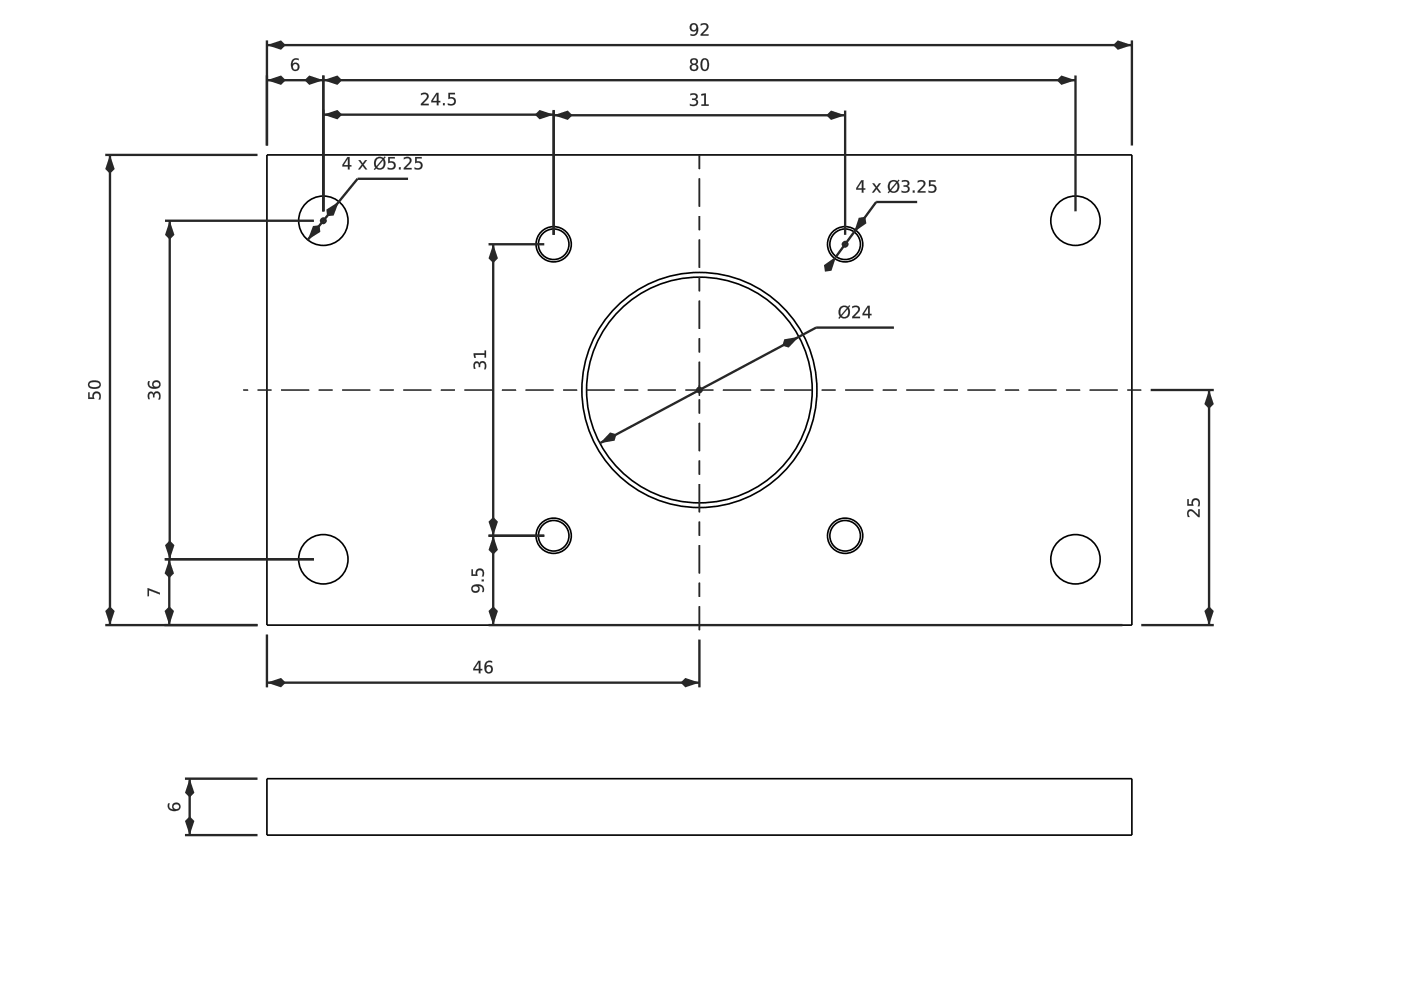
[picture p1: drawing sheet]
<svg xmlns="http://www.w3.org/2000/svg" width="297mm" height="210mm" viewBox="0 0 297 210" stroke-linecap="round" stroke-linejoin="round" font-family="sans-serif">
<g fill="none" stroke="#000" stroke-width=".35">
<path d="M56.6 32.8h183.4v99.7h-183.4zM56.6 165.1h183.4v12h-183.4z"/>
<circle cx="68.6" cy="46.8" r="5.2"/>
<circle cx="117.4" cy="51.8" r="3.2"/>
<circle cx="117.4" cy="51.8" r="3.7"/>
<circle cx="179.2" cy="51.8" r="3.2"/>
<circle cx="179.2" cy="51.8" r="3.7"/>
<circle cx="228" cy="46.8" r="5.2"/>
<circle cx="148.3" cy="82.7" r="23.9"/>
<circle cx="148.3" cy="82.7" r="24.9"/>
<circle cx="68.6" cy="118.6" r="5.2"/>
<circle cx="117.4" cy="113.6" r="3.2"/>
<circle cx="117.4" cy="113.6" r="3.7"/>
<circle cx="179.2" cy="113.6" r="3.2"/>
<circle cx="179.2" cy="113.6" r="3.7"/>
<circle cx="228" cy="118.6" r="5.2"/>
</g>
<path d="M22.3 32.8h32.3M23.3 32.8v99.7M22.3 132.5h32.3" fill="none" stroke="#272727" stroke-width=".5"/>
<g fill="#272727">
<path d="M23.3 128.5l1 1-1 3-1-3z"/>
<path d="M23.3 32.8l1 3-1 1-1-1z"/>
<path d="M18.7 83.2h.3v1.1h.6a.93 .93 0 0 1 1-1.3 .93 .93 0 0 1 .7 1.3v.4h-.4a.74 .74 0 0 0 .2-.9 .74 .74 0 0 0-.9-.4 .93 .93 0 0 0-.2 1.2h-1.3zM19.1 81.2l-.2 .4a1.22 1.22 0 0 0 1.7 .4 .54 .54 0 0 0 .5-.6 .54 .54 0 0 0-.8-.4l-.9 .1zM18.8 81.1a1.8 1.8 0 0 1 2.5 .2 1.03 1.03 0 0 1-1.3 1.2 1 1 0 0 1-1.1-.3 1 1 0 0 1-.1-1.1z"/>
<path d="M18.7 83.2h.3v1.1h.6a.95 .95 0 0 1 1-1.4 .95 .95 0 0 1 .8 1.4l-.1 .4h-.4a.74 .74 0 0 0 .1-.9 .74 .74 0 0 0-.8-.3 .92 .92 0 0 0-.2 1.1h-1.3zM18.7 83.2v1.4h1.3a.71 .71 0 0 1 0-1 .71 .71 0 0 1 1-.1 .71 .71 0 0 1 0 1l-.1 .2h.3a1.01 1.01 0 0 0 0-1.3 1.01 1.01 0 0 0-1.4-.1l-.2 .4 .1 .6h-.7v-1.1zM19.1 81.3l-.1 .3a1.21 1.21 0 0 0 1.6 .4 .52 .52 0 0 0 .5-.6 .52 .52 0 0 0-.8-.4l-.9 .1zM19 81.2a1.78 1.78 0 0 1 2.1 .2v.2a1.24 1.24 0 0 1-1.7 .5l-.4-.4zM18.8 81a1.82 1.82 0 0 1 2.6 .3 1.05 1.05 0 0 1-1.4 1.2 1.01 1.01 0 0 1-1.1-.3 1.01 1.01 0 0 1-.1-1.2zM18.8 81.1a.96 .96 0 0 0 .1 1.1 .96 .96 0 0 0 1.1 .2 .98 .98 0 0 0 1.1-.3 .98 .98 0 0 0 .1-1 1.95 1.95 0 0 0-2.4 0z"/>
</g>
<path d="M35 46.8h31.6M36 46.8v71.8M35 118.6h31.6" fill="none" stroke="#272727" stroke-width=".5"/>
<g fill="#272727">
<path d="M36 114.6l1 1-1 3-1-3z"/>
<path d="M36 46.8l1 3-1 1-1-1z"/>
<path d="M31.5 83.3l.3-.2h.4l.4 .4a.77 .77 0 0 1 1-.5 .77 .77 0 0 1 .4 1l-.1 .7h-.3a.77 .77 0 0 0 .1-.8 .77 .77 0 0 0-.7-.5l-.2 .2-.1 .6h-.3v-.3a.43 .43 0 0 0-.4-.5 .43 .43 0 0 0-.4 .5l.2 .7h-.4l-.1-.7zM32.5 81.5a.6 .6 0 0 0 1.2 0 .6 .6 0 0 0-1.2 0zM31.4 80.8h.4a.82 .82 0 0 0-.1 .9 .82 .82 0 0 0 .9 .4 .86 .86 0 0 1 .1-1.3 .86 .86 0 0 1 1.3 .3 .86 .86 0 0 1-.5 1.2 1.43 1.43 0 0 1-2.2-1.1z"/>
<path d="M31.5 83.3a.6 .6 0 0 1 .6-.3 .6 .6 0 0 1 .5 .5 .71 .71 0 0 1 .6-.6 .71 .71 0 0 1 .8 .5l.1 .6-.2 .7h-.3a.76 .76 0 0 0 .1-.8 .76 .76 0 0 0-.7-.5l-.2 .2v.7h-.4v-.4a.41 .41 0 0 0-.4-.5 .41 .41 0 0 0-.4 .5l.2 .7h-.4l-.1-.7zM31.5 83.3l-.1 .9v.4h.3a.71 .71 0 0 1-.1-.7 .71 .71 0 0 1 .6-.5l.2 .3v.5h.3a.6 .6 0 0 1 .5-.9 .6 .6 0 0 1 .5 .9l-.1 .5h.3a1.01 1.01 0 0 0 .1-1.2 1.01 1.01 0 0 0-1.1-.4l-.3 .5a.59 .59 0 0 0-.4-.5 .59 .59 0 0 0-.7 .2zM32.6 81.5a.55 .55 0 0 0 1.1 0 .55 .55 0 0 0-1.1 0zM32.5 81.5a.6 .6 0 0 1 1.2 0 .6 .6 0 0 1-1.2 0zM31.4 80.8h.4a.83 .83 0 0 0 0 .9 .83 .83 0 0 0 .8 .4 .79 .79 0 0 1-.1-1.3 .94 .94 0 0 1 1.5 .4 .94 .94 0 0 1-1 1.2 1.23 1.23 0 0 1-1.4-.2 1.23 1.23 0 0 1-.2-1.4zM31.4 80.8a1.19 1.19 0 0 0 .3 1.3 1.19 1.19 0 0 0 1.3 .3 .89 .89 0 0 0 1.1-.8 .89 .89 0 0 0-1-.9 .89 .89 0 0 0-.7 1.1l.2 .3a.84 .84 0 0 1-.9-.3 .84 .84 0 0 1 .1-1z"/>
</g>
<g fill="#000">
<path d="M148.3 32.8v3zM148.3 37.8v6zM148.3 45.8v3zM148.3 50.8v6zM148.3 58.8v3zM148.3 63.8v5.9zM148.3 71.7v3zM148.3 76.7v6zM148.3 84.7v3zM148.3 89.7v6zM148.3 97.6v3zM148.3 102.6v6zM148.3 110.6v3zM148.3 115.6v6zM148.3 123.6v3zM148.3 128.5v5.1z"/>
<path d="M148.3 32.8v3zM148.3 37.8v6zM148.3 45.8v3zM148.3 50.8v6zM148.3 58.8v3zM148.3 63.8v5.9zM148.3 71.7v3zM148.3 76.7v6zM148.3 84.7v3zM148.3 89.7v6zM148.3 97.6v3zM148.3 102.6v6zM148.3 110.6v3zM148.3 115.6v6zM148.3 123.6v3zM148.3 128.5v5.1z"/>
</g>
<g fill="none" stroke="#272727" stroke-width=".32">
<path d="M148.3 32.8v3M148.3 37.8v6M148.3 45.8v3M148.3 50.8v6M148.3 58.8v3M148.3 63.8v5.9M148.3 71.7v3M148.3 76.7v6M148.3 84.7v3M148.3 89.7v6M148.3 97.6v3M148.3 102.6v6"/>
<path d="M148.3 110.6v3M148.3 115.6v6M148.3 123.6v3M148.3 128.5v5.1"/>
</g>
<circle cx="179.2" cy="51.8" r=".25" fill="#272727"/>
<path d="M178.5 51.8a.73 .73 0 0 1 1.4 0 .73 .73 0 0 1-1.4 0zM178.9 51.8a.25 .25 0 0 0 .5 0 .25 .25 0 0 0-.5 0z" fill="#272727"/>
<path d="M185.8 42.8l-8.5 11.6" fill="none" stroke="#272727" stroke-width=".5"/>
<g fill="#272727">
<path d="M182.1 46.2l1.4-.2 .2 1.4-2.6 1.8z"/>
<path d="M174.7 56.2l2.6-1.8-1 3-1.4 .2z"/>
</g>
<path d="M185.8 42.8h8.7" fill="none" stroke="#272727" stroke-width=".5"/>
<g fill="#272727">
<path d="M182.7 38.5l-.9 1.4h.9zM182.6 38.2h.5v1.7h.3v.3h-.3v.6h-.4v-.6h-1.2v-.3zM185 38.9h.3l.6 .7 .5-.7h.4l-.8 .9 .8 1h-.4l-.6-.7-.5 .7h-.4l.8-1zM190.2 38.9l-1.3 1.5a.88 .88 0 0 0 1.1 0 .88 .88 0 0 0 .3-1.1zM188.8 38.7l-.2 .8 .2 .7 1.2-1.5-.5-.2zM188.6 38.5a1.24 1.24 0 0 1 1.6-.1l.3-.3 .2 .2-.3 .3a1.33 1.33 0 0 1 0 1.8 1.33 1.33 0 0 1-1.7 .2l-.3 .4-.2-.2 .3-.3a1.65 1.65 0 0 1 .1-2zM191.2 38.3a1.07 1.07 0 0 1 1.6 .5l-.1 .4-.4 .2a.77 .77 0 0 1 .5 1 .77 .77 0 0 1-1 .5l-.7-.1v-.4a.77 .77 0 0 0 .9 .2 .77 .77 0 0 0 .5-.7l-.3-.3h-.6v-.3h.3a.43 .43 0 0 0 .6-.4 .43 .43 0 0 0-.6-.4l-.7 .1zM193.5 40.4h.4v.4h-.4zM194.6 38.3a.92 .92 0 0 1 1.2-.1 .92 .92 0 0 1 .3 1.2l-1.1 1.1h1.2v.3h-1.6v-.3l.5-.5a1.13 1.13 0 0 0 .6-1.4l-.5-.1-.6 .2zM197 38.2h1.4v.3h-1.1v.7a.93 .93 0 0 1 1.3 .9 .93 .93 0 0 1-1.4 .8l-.3-.1v-.4a.74 .74 0 0 0 .9 .2 .74 .74 0 0 0 .3-.9 .93 .93 0 0 0-1.1-.2z"/>
<path d="M182.7 38.5l-.9 1.4h.9zM182.7 38.5v1.4h-.9zM182.6 38.2h.5v1.7h.4v.3h-.4v.7h-.4v-.7h-1.2v-.3zM182.6 38.2l-1.1 1.7v.3h1.2v.6h.4v-.6h.3v-.3h-.3v-1.7zM184.9 38.9h.4l.6 .7 .5-.7h.4l-.8 .9 .8 1.1h-.4l-.6-.8-.5 .8h-.4l.8-1.1zM185 38.9l.7 .9-.8 1h.4l.5-.8 .6 .8h.4l-.8-1 .8-.9h-.4l-.5 .7-.6-.7zM190.1 38.9l-1.2 1.5a.88 .88 0 0 0 1.1 0 .88 .88 0 0 0 .3-1.1zM190.2 38.9a1.13 1.13 0 0 1-.9 1.7l-.4-.2zM188.9 38.8a1.61 1.61 0 0 0-.1 1.4l1.2-1.5a.81 .81 0 0 0-1.1 .1zM188.8 38.7a.78 .78 0 0 1 1.2 0l-1.2 1.5a1.51 1.51 0 0 1 0-1.5zM188.6 38.5a1.26 1.26 0 0 1 1.6-.1l.3-.3 .2 .2-.3 .3a1.34 1.34 0 0 1 0 1.8 1.34 1.34 0 0 1-1.7 .2l-.3 .4-.2-.2 .3-.3a1.67 1.67 0 0 1 .1-2zM188.6 38.6a1.67 1.67 0 0 0-.1 1.9l-.3 .3 .2 .2 .3-.4a1.33 1.33 0 0 0 1.7-.2 1.33 1.33 0 0 0 0-1.8l.3-.3-.2-.2-.3 .3a1.26 1.26 0 0 0-1.6 .2zM191.2 38.3a1.08 1.08 0 0 1 1.6 .5l-.1 .4-.4 .2a.71 .71 0 0 1 .6 .7 .71 .71 0 0 1-.5 .7l-.6 .1-.7-.1 .1-.4a.76 .76 0 0 0 .8 .2 .76 .76 0 0 0 .5-.7l-.3-.2-.6-.1v-.3h.3a.41 .41 0 0 0 .5-.4 .41 .41 0 0 0-.5-.4l-.7 .1zM191.2 38.3v.3a.71 .71 0 0 1 .8-.2 .71 .71 0 0 1 .4 .7l-.2 .2h-.6v.3a.6 .6 0 0 1 .9 .4 .6 .6 0 0 1-.9 .6l-.5-.2 .1 .3a1.01 1.01 0 0 0 1.1 .1 1.01 1.01 0 0 0 .5-1l-.6-.4a.67 .67 0 0 0 .5-.9 .67 .67 0 0 0-.9-.3zM193.5 40.4h.4v.5h-.4zM193.5 40.4v.4h.4v-.4zM194.6 38.3a.98 .98 0 0 1 1.1-.1 .98 .98 0 0 1 .5 1l-1.2 1.3h1.2v.4l-1.7-.1a1.9 1.9 0 0 1 1-1.3 .59 .59 0 0 0 .2-.9 .59 .59 0 0 0-.9 0l-.2 .1zM194.6 38.3v.4a.71 .71 0 0 1 .7-.2 .71 .71 0 0 1 .5 .6l-1.2 1.4v.3h1.6v-.3l-1.3 .1 1-1a.85 .85 0 0 0 .1-1.2 .85 .85 0 0 0-1.2-.1zM196.9 38.2h1.5v.3h-1.1v.7a.95 .95 0 0 1 1.3 .9 .95 .95 0 0 1-1.4 .8l-.4-.1v-.4a.74 .74 0 0 0 .9 .1 .74 .74 0 0 0 .4-.8 .92 .92 0 0 0-1.2-.1zM197 38.2v1.3a.71 .71 0 0 1 1 0 .71 .71 0 0 1 0 1 .71 .71 0 0 1-1 0l-.1-.1v.4a1.01 1.01 0 0 0 1.3-.1 1.01 1.01 0 0 0 .1-1.3l-.4-.3-.6 .1v-.7h1.1v-.3z"/>
<path d="M147.6 82.7a.73 .73 0 0 1 1.4 0 .73 .73 0 0 1-1.4 0zM148 82.7a.25 .25 0 0 0 .5 0 .25 .25 0 0 0-.5 0z"/>
</g>
<circle cx="148.3" cy="82.7" r=".25" fill="#272727"/>
<path d="M173 69.5l-45.8 24.5" fill="none" stroke="#272727" stroke-width=".5"/>
<g fill="#272727">
<path d="M166.3 71.9l3.1-.5-2.2 2.3-1.3-.4z"/>
<path d="M129.4 91.7l1.3 .4-.4 1.3-3.1 .6z"/>
</g>
<path d="M173 69.5h16.5" fill="none" stroke="#272727" stroke-width=".5"/>
<g fill="#272727">
<path d="M179.7 65.5l-1.3 1.5a.88 .88 0 0 0 1.2 0 .88 .88 0 0 0 .2-1zM178.4 65.4l-.2 .8 .1 .6 1.3-1.5-.6-.2zM178.1 65.2a1.24 1.24 0 0 1 1.7-.1l.3-.4 .1 .2-.3 .3a1.33 1.33 0 0 1 .1 1.8 1.33 1.33 0 0 1-1.8 .3l-.2 .3-.2-.2 .3-.3a1.65 1.65 0 0 1 0-1.9zM180.7 65a.92 .92 0 0 1 1.2-.1 .92 .92 0 0 1 .3 1.1l-1.1 1.2h1.2v.3h-1.6v-.3l.5-.6a1.13 1.13 0 0 0 .6-1.4l-.5-.1-.6 .2zM184.1 65.2l-.9 1.4h.9zM184 64.8h.4v1.8h.4v.2h-.4v.7h-.3v-.7h-1.2v-.3z"/>
<path d="M179.7 65.5l-1.3 1.5a.88 .88 0 0 0 1.1 0 .88 .88 0 0 0 .3-1zM179.7 65.5a1.13 1.13 0 0 1-.9 1.7l-.4-.2zM178.4 65.4a1.61 1.61 0 0 0-.1 1.4l1.3-1.5a.81 .81 0 0 0-1.2 .1zM178.4 65.4a.78 .78 0 0 1 1.2-.1l-1.3 1.5a1.51 1.51 0 0 1 .1-1.4zM178.1 65.2a1.26 1.26 0 0 1 1.7-.1l.3-.4 .2 .2-.4 .3a1.34 1.34 0 0 1 .1 1.8 1.34 1.34 0 0 1-1.8 .3l-.2 .3-.3-.2 .4-.3a1.67 1.67 0 0 1 0-1.9zM178.1 65.2a1.67 1.67 0 0 0 0 1.9l-.3 .3 .2 .2 .2-.4a1.33 1.33 0 0 0 1.8-.2 1.33 1.33 0 0 0-.1-1.8l.3-.3-.1-.2-.3 .4a1.26 1.26 0 0 0-1.7 .1zM180.7 65a.98 .98 0 0 1 1.1-.1 .98 .98 0 0 1 .5 1l-1.2 1.3 1.3-.1v.4h-1.7a1.9 1.9 0 0 1 1-1.4 .59 .59 0 0 0 .1-.9 .59 .59 0 0 0-.9 0l-.2 .2zM180.7 65v.3a.71 .71 0 0 1 .8-.2 .71 .71 0 0 1 .5 .6l-1.3 1.5v.3h1.6v-.3h-1.2l.9-1a.85 .85 0 0 0 .1-1.2 .85 .85 0 0 0-1.2-.1zM184 65.2l-.8 1.4h.9zM184.1 65.1v1.5h-1zM184 64.8h.4v1.8l.4-.1v.4l-.4-.1v.7h-.4l.1-.7-1.2 .1v-.4zM184 64.8l-1.1 1.7v.3h1.2v.7h.3v-.7h.4v-.2h-.4v-1.8z"/>
</g>
<path d="M39.2 165.1h15.4M39.2 177.1h15.4M40.2 165.1v12" fill="none" stroke="#272727" stroke-width=".5"/>
<g fill="#272727">
<path d="M40.2 173.1l1 1-1 3-1-3z"/>
<path d="M40.2 165.1l1 3-1 1-1-1z"/>
<path d="M36.8 171a.57 .57 0 0 0 1.1 0 .57 .57 0 0 0-1.1 0zM35.7 170.3h.3a.82 .82 0 0 0 0 1 .82 .82 0 0 0 .8 .3 .86 .86 0 0 1 .1-1.3 .86 .86 0 0 1 1.3 .3 .86 .86 0 0 1-.5 1.2 1.43 1.43 0 0 1-2.1-1z"/>
<path d="M36.8 171a.55 .55 0 0 0 1.1 0 .55 .55 0 0 0-1.1 0zM36.8 171a.59 .59 0 0 1 1.1 0 .59 .59 0 0 1-1.1 0zM35.7 170.3h.3a.83 .83 0 0 0 0 .9 .83 .83 0 0 0 .8 .4 .79 .79 0 0 1-.1-1.2 .94 .94 0 0 1 1.6 .4 .94 .94 0 0 1-1.1 1.2 1.23 1.23 0 0 1-1.3-.3 1.23 1.23 0 0 1-.2-1.4zM35.7 170.3a1.19 1.19 0 0 0 .2 1.4 1.19 1.19 0 0 0 1.3 .2 .89 .89 0 0 0 1.1-.8 .89 .89 0 0 0-1-.9 .89 .89 0 0 0-.7 1.2l.3 .2a.84 .84 0 0 1-.9-.3 .84 .84 0 0 1 0-1z"/>
<path d="M67.8 46.8a.75 .75 0 0 1 1.5 0 .75 .75 0 0 1-1.5 0zM68.3 46.8a.25 .25 0 0 0 .5 0 .25 .25 0 0 0-.5 0z"/>
</g>
<circle cx="68.6" cy="46.8" r=".25" fill="#272727"/>
<path d="M75.8 37.9l-10.6 13" fill="none" stroke="#272727" stroke-width=".5"/>
<g fill="#272727">
<path d="M69.2 44.4l2.7-1.7-1.2 3-1.4 .1z"/>
<path d="M66.4 47.9l1.4-.1 .1 1.4-2.7 1.7z"/>
</g>
<path d="M75.8 37.9h10.7" fill="none" stroke="#272727" stroke-width=".5"/>
<g fill="#272727">
<path d="M73.8 33.6l-.9 1.4h.9zM73.7 33.3h.4v1.7h.4v.3h-.4v.6h-.3v-.6h-1.2v-.3zM76 34h.4l.5 .7 .5-.7h.4l-.7 .9 .7 1h-.3l-.6-.8-.6 .8h-.4l.8-1zM81.2 34l-1.2 1.4a.88 .88 0 0 0 1.1 .1 .88 .88 0 0 0 .2-1.1zM79.9 33.8l-.2 .8 .1 .7 1.3-1.5-.6-.3zM79.6 33.6a1.24 1.24 0 0 1 1.7-.1l.3-.3 .1 .1-.3 .4a1.33 1.33 0 0 1 .1 1.8 1.33 1.33 0 0 1-1.8 .2l-.2 .3-.2-.1 .3-.4a1.65 1.65 0 0 1 0-1.9zM82.3 33.3h1.4v.3h-1.1v.6a.93 .93 0 0 1 1.3 1 .93 .93 0 0 1-1.3 .7h-.4v-.4a.74 .74 0 0 0 .9 .2 .74 .74 0 0 0 .4-.9 .93 .93 0 0 0-1.2-.2zM84.6 35.5h.4v.4h-.4zM85.6 33.4a.92 .92 0 0 1 1.2-.1 .92 .92 0 0 1 .3 1.2l-1.1 1.1h1.3v.3h-1.7v-.3l.6-.5a1.13 1.13 0 0 0 .6-1.4l-.6-.1-.6 .2zM88 33.3h1.4v.3h-1.1v.6a.93 .93 0 0 1 1.3 1 .93 .93 0 0 1-1.3 .7h-.4v-.4a.74 .74 0 0 0 .9 .2 .74 .74 0 0 0 .4-.9 .93 .93 0 0 0-1.2-.2z"/>
<path d="M73.8 33.6l-.9 1.4h.9zM73.8 33.5v1.5h-1zM73.7 33.3h.4v1.7h.4v.3h-.4v.6h-.3v-.6h-1.2v-.3zM73.7 33.3l-1.1 1.7v.3h1.2v.6h.3v-.6h.4v-.3h-.4v-1.7zM76 33.9h.4l.5 .8 .5-.8h.4l-.7 1 .8 1h-.4l-.6-.8-.6 .8h-.4l.8-1zM76 34l.7 .9-.8 1h.4l.6-.8 .6 .8h.3l-.7-1 .7-.9h-.4l-.5 .7-.5-.7zM81.2 34l-1.2 1.4a.88 .88 0 0 0 1 .1 .88 .88 0 0 0 .3-1.1zM81.2 33.9a1.13 1.13 0 0 1-.9 1.8l-.4-.3zM79.9 33.8a1.61 1.61 0 0 0-.1 1.5l1.3-1.5a.81 .81 0 0 0-1.2 0zM79.9 33.8a.78 .78 0 0 1 1.2 0l-1.3 1.5a1.51 1.51 0 0 1 .1-1.5zM79.6 33.6a1.26 1.26 0 0 1 1.7-.1l.3-.3 .2 .1-.4 .4a1.34 1.34 0 0 1 .1 1.7 1.34 1.34 0 0 1-1.8 .3l-.2 .4-.2-.2 .3-.4a1.67 1.67 0 0 1 0-1.9zM79.6 33.6a1.67 1.67 0 0 0 0 1.9l-.3 .4 .2 .1 .2-.3a1.33 1.33 0 0 0 1.8-.3 1.33 1.33 0 0 0-.1-1.7l.3-.4-.1-.1-.3 .3a1.26 1.26 0 0 0-1.7 .1zM82.3 33.3h1.4v.3h-1.1v.6a.95 .95 0 0 1 1.3 1 .95 .95 0 0 1-1.4 .8l-.3-.1v-.4a.74 .74 0 0 0 .9 .1 .74 .74 0 0 0 .3-.8 .92 .92 0 0 0-1.1-.2zM82.3 33.3v1.3a.71 .71 0 0 1 1-.1 .71 .71 0 0 1 .1 1.1 .71 .71 0 0 1-1 0l-.2-.1v.3a1.01 1.01 0 0 0 1.3 0 1.01 1.01 0 0 0 .1-1.4l-.4-.2-.6 .1v-.7h1.1v-.3zM84.6 35.5h.4v.4h-.4zM84.6 35.5v.4h.4v-.4zM85.6 33.4a.98 .98 0 0 1 1.1-.1 .98 .98 0 0 1 .5 1l-1.2 1.3h1.3v.3h-1.7a1.9 1.9 0 0 1 1-1.3 .59 .59 0 0 0 .2-.9 .59 .59 0 0 0-1 0l-.2 .1zM85.6 33.4v.4a.71 .71 0 0 1 .8-.3 .71 .71 0 0 1 .5 .7l-1.3 1.4v.3h1.7v-.3h-1.3l1-1a.85 .85 0 0 0 0-1.2 .85 .85 0 0 0-1.2 0zM88 33.3h1.4v.3h-1.1v.6a.95 .95 0 0 1 1.4 1 .95 .95 0 0 1-1.4 .8l-.4-.1v-.4a.74 .74 0 0 0 .9 .1 .74 .74 0 0 0 .3-.8 .92 .92 0 0 0-1.1-.2zM88 33.3v1.3a.71 .71 0 0 1 1-.1 .71 .71 0 0 1 .1 1.1 .71 .71 0 0 1-1 0l-.2-.1v.3a1.01 1.01 0 0 0 1.3 0 1.01 1.01 0 0 0 .1-1.4l-.4-.2-.6 .1v-.7h1.1v-.3z"/>
</g>
<path d="M34.9 118.6h31.7M35.9 118.6v13.9M34.9 132.5h19.7" fill="none" stroke="#272727" stroke-width=".5"/>
<g fill="#272727">
<path d="M35.9 128.5l1 1-1 3-1-3z"/>
<path d="M35.9 118.6l1 3-1 1-1-1z"/>
<path d="M31.3 124.7l2.6 1v.3l-2.3-.9v1.3h-.3z"/>
<path d="M31.3 124.7l2.6 1v.4l-2.3-1v1.3h-.3zM31.3 124.7v1.7h.3v-1.3l2.3 .9v-.3z"/>
</g>
<path d="M56.6 8.6v22.3M56.6 9.6h183.4M240 8.6v22.3" fill="none" stroke="#272727" stroke-width=".5"/>
<g fill="#272727">
<path d="M237 8.6l3 1-3 1-1-1z"/>
<path d="M56.6 9.6l3-1 1 1-1 1z"/>
<path d="M146.5 5.1a.99 .99 0 0 1 1.2 0 .99 .99 0 0 1 .3 1.2 1.15 1.15 0 0 1-.4 1.1 1.15 1.15 0 0 1-1.2 .1v-.3a.82 .82 0 0 0 .9 0 .82 .82 0 0 0 .4-.8 .86 .86 0 0 1-1.3 0 .86 .86 0 0 1 .1-1.3zM146.5 5.8a.57 .57 0 0 0 1.1 0 .57 .57 0 0 0-1.1 0zM148.6 5.1a.92 .92 0 0 1 1.1-.1 .92 .92 0 0 1 .4 1.1l-1.1 1.2h1.2v.3h-1.6v-.3l.5-.6a1.13 1.13 0 0 0 .6-1.4l-.6-.1-.5 .2z"/>
<path d="M146.5 5.1a1.01 1.01 0 0 1 1.2 0 1.01 1.01 0 0 1 .4 1.2 1.16 1.16 0 0 1-.5 1.1 1.16 1.16 0 0 1-1.2 .1v-.3a.83 .83 0 0 0 .9 0 .83 .83 0 0 0 .4-.8 .88 .88 0 0 1-1.3 0 .88 .88 0 0 1 .1-1.3zM146.5 5.2a.84 .84 0 0 0-.1 1.2 .84 .84 0 0 0 1.3-.1 .84 .84 0 0 1-.3 .9 .84 .84 0 0 1-1 0v.3a1.19 1.19 0 0 0 1.3-.2 1.19 1.19 0 0 0 .3-1.3 .91 .91 0 0 0-.5-1 .91 .91 0 0 0-1 .2zM146.5 5.8a.55 .55 0 0 0 1.1 0 .55 .55 0 0 0-1.1 0zM146.5 5.8a.6 .6 0 0 1 1.2 0 .6 .6 0 0 1-1.2 0zM148.5 5.1a.98 .98 0 0 1 1.2-.1 .98 .98 0 0 1 .5 1l-1.2 1.3h1.2v.3h-1.7a1.9 1.9 0 0 1 1-1.4 .59 .59 0 0 0 .2-.9 .59 .59 0 0 0-.9 .1l-.3 .1zM148.6 5.1v.3a.71 .71 0 0 1 .7-.2 .71 .71 0 0 1 .5 .6l-1.2 1.5v.3h1.6v-.3h-1.3l1-1a.85 .85 0 0 0 .1-1.2 .85 .85 0 0 0-1.2-.1z"/>
</g>
<path d="M68.6 16v28.8M68.6 17h159.4M228 16v28.8" fill="none" stroke="#272727" stroke-width=".5"/>
<g fill="#272727">
<path d="M225 16l3 1-3 1-1-1z"/>
<path d="M68.6 17l2.9-1 1 1-1 1z"/>
<path d="M146.6 14.3a.55 .55 0 0 0 1.1 0 .55 .55 0 0 0-1.1 0zM146.5 12.5a.8 .8 0 0 1 1.1-.1 .8 .8 0 0 1 .3 1l-.4 .2a.78 .78 0 0 1 .5 1.1 .78 .78 0 0 1-1.1 .3 .73 .73 0 0 1-.7-.6 .73 .73 0 0 1 .6-.8l-.5-.4v-.4zM146.7 13a.47 .47 0 0 0 .9 0 .47 .47 0 0 0-.9 0zM149.1 12.7a1.78 1.78 0 0 0 .2 2.1h.1a1.22 1.22 0 0 0 .5-1.7l-.3-.4zM148.9 12.5a.97 .97 0 0 1 1.2 .1 .97 .97 0 0 1 .2 1.1 1 1 0 0 1-.3 1.1 1 1 0 0 1-1.1 .1 1.97 1.97 0 0 1 0-2.4z"/>
<path d="M146.6 14.3a.55 .55 0 0 0 1.1 0 .55 .55 0 0 0-1.1 0zM146.6 14.3a.55 .55 0 0 1 1.1 0 .55 .55 0 0 1-1.1 0zM146.5 12.5a.82 .82 0 0 1 1.1-.1 .82 .82 0 0 1 .3 1l-.4 .2a.73 .73 0 0 1 .6 .8 .73 .73 0 0 1-.7 .7 .8 .8 0 0 1-1.1-.4 .8 .8 0 0 1 .5-1.1 .62 .62 0 0 1-.5-.4 .62 .62 0 0 1 .2-.7zM146.5 12.5a.61 .61 0 0 0-.2 .7 .61 .61 0 0 0 .6 .4 .76 .76 0 0 0-.6 1 .76 .76 0 0 0 1.1 .4 .71 .71 0 0 0 .6-.7 .71 .71 0 0 0-.6-.7 .68 .68 0 0 0 .5-.9 .68 .68 0 0 0-1-.3zM146.7 13a.46 .46 0 0 0 .9 0 .46 .46 0 0 0-.9 0zM146.6 13.1a.5 .5 0 0 1 1 0 .5 .5 0 0 1-1 0zM149.1 12.8a1.78 1.78 0 0 0 .2 1.9l.1 .1a1.21 1.21 0 0 0 .5-1.7l-.3-.4zM149.1 12.7l.3-.1a1.23 1.23 0 0 1 .5 1.7 .55 .55 0 0 1-.7 .5 .55 .55 0 0 1-.3-.8v-.9zM148.9 12.5a.99 .99 0 0 1 1.2 .1 .99 .99 0 0 1 .3 1.1 1.01 1.01 0 0 1-.4 1.1 1.01 1.01 0 0 1-1.1 .1 1.98 1.98 0 0 1 0-2.4zM148.9 12.5a1.79 1.79 0 0 0 .3 2.5 1.01 1.01 0 0 0 1.1-1.3 .98 .98 0 0 0-.3-1 .98 .98 0 0 0-1.1-.2z"/>
</g>
<path d="M56.6 16v14.9M56.6 17h12M68.6 16v28.8" fill="none" stroke="#272727" stroke-width=".5"/>
<g fill="#272727">
<path d="M65.6 16l3 1-3 1-1-1z"/>
<path d="M56.6 17l3-1 1 1-1 1z"/>
<path d="M62.1 14.1a.57 .57 0 0 0 1.1 0 .57 .57 0 0 0-1.1 0zM62 12.7l.8-.4 .5 .2v.3a.82 .82 0 0 0-.9 0 .82 .82 0 0 0-.4 .8 .86 .86 0 0 1 1.3 .1 .86 .86 0 0 1-.3 1.3 .86 .86 0 0 1-1.2-.5l-.1-1.1z"/>
<path d="M62.1 14.1a.55 .55 0 0 0 1.1 0 .55 .55 0 0 0-1.1 0zM62 14.1a.6 .6 0 0 1 1.2 0 .6 .6 0 0 1-1.2 0zM62 12.7a1.18 1.18 0 0 1 1.3-.2v.3a.83 .83 0 0 0-.9 0 .83 .83 0 0 0-.3 .8h-.1a.79 .79 0 0 1 1.4 .1 .93 .93 0 0 1-.6 1.4 .93 .93 0 0 1-1.1-1.1v-.9zM62 12.7a1.65 1.65 0 0 0 .3 2.3 .86 .86 0 0 0 1.1-.4 .86 .86 0 0 0-.2-1.1 .86 .86 0 0 0-1.2 .2 .84 .84 0 0 1 .4-.9 .84 .84 0 0 1 .9 0v-.3l-.5-.1z"/>
</g>
<path d="M117.4 23.4v26.4M117.4 24.4h61.8M179.2 23.4v26.4" fill="none" stroke="#272727" stroke-width=".5"/>
<g fill="#272727">
<path d="M176.2 23.4l3 1-3 1-1-1z"/>
<path d="M117.4 24.4l3-1 1 1-1 1z"/>
<path d="M146.4 19.9a1.07 1.07 0 0 1 1.5 .6l-.1 .3-.3 .2a.77 .77 0 0 1 .5 1 .77 .77 0 0 1-1 .5l-.7-.1v-.4a.77 .77 0 0 0 .8 .2 .77 .77 0 0 0 .5-.7l-.2-.3h-.7v-.3h.3a.43 .43 0 0 0 .6-.4 .43 .43 0 0 0-.6-.4l-.6 .1zM148.7 20l1-.2v2.3h.5v.3h-1.5v-.3h.6v-2l-.6 .2z"/>
<path d="M146.3 19.9h.1a1.08 1.08 0 0 1 1.6 .6l-.2 .3-.3 .2a.71 .71 0 0 1 .5 .7 .71 .71 0 0 1-.5 .7l-.5 .1-.7-.1v-.4a.76 .76 0 0 0 .8 .2 .76 .76 0 0 0 .5-.7l-.2-.2-.7-.1v-.3h.3a.41 .41 0 0 0 .6-.4 .41 .41 0 0 0-.6-.4l-.7 .1zM146.4 19.9v.3a.71 .71 0 0 1 .7-.2 .71 .71 0 0 1 .5 .7l-.3 .2h-.6v.3a.6 .6 0 0 1 1 .5 .6 .6 0 0 1-.9 .5l-.5-.2v.3a1.01 1.01 0 0 0 1.1 .1 1.01 1.01 0 0 0 .5-1l-.5-.4a.67 .67 0 0 0 .5-.9 .67 .67 0 0 0-1-.3zM148.7 19.9l1-.1v2.3h.6v.4h-1.6v-.4h.6v-1.9l-.6 .1zM148.7 20v.3l.6-.2v2.1l-.6-.1v.3h1.5v-.3l-.6 .1 .1-2.4z"/>
</g>
<path d="M68.6 23.3v21.5M68.6 24.3h48.8M117.4 23.3v26.5" fill="none" stroke="#272727" stroke-width=".5"/>
<g fill="#272727">
<path d="M68.6 24.3l2.9-1 1 1-1 1z"/>
<path d="M114.4 23.3l3 1-3 1-1-1z"/>
<path d="M89.3 19.8a.92 .92 0 0 1 1.1-.1 .92 .92 0 0 1 .3 1.2l-1 1.1h1.2v.3h-1.7v-.3l.6-.5a1.13 1.13 0 0 0 .6-1.4l-.6-.1-.5 .2zM92.6 20l-.9 1.4h.9zM92.5 19.7h.5v1.7h.3v.3h-.3v.6h-.4v-.6h-1.2v-.3zM93.9 21.9h.4v.4h-.4zM95.1 19.7h1.4v.3h-1.1v.6a.93 .93 0 0 1 1.3 1 .93 .93 0 0 1-1.4 .7h-.3v-.4a.74 .74 0 0 0 .9 .2 .74 .74 0 0 0 .3-.9 .93 .93 0 0 0-1.1-.2z"/>
<path d="M89.2 19.8a.98 .98 0 0 1 1.2-.1 .98 .98 0 0 1 .4 1l-1.1 1.3h1.2v.3h-1.7a1.9 1.9 0 0 1 1-1.3 .59 .59 0 0 0 .2-.9 .59 .59 0 0 0-.9 0l-.3 .1zM89.3 19.8v.4a.71 .71 0 0 1 .7-.3 .71 .71 0 0 1 .5 .7l-1.3 1.4v.3h1.7v-.3h-1.3l1-1a.85 .85 0 0 0 .1-1.1 .85 .85 0 0 0-1.2-.1zM92.6 20l-.9 1.4h.9zM92.6 19.9v1.5h-.9zM92.5 19.7h.5v1.7h.4v.3h-.4v.6h-.4v-.6h-1.2v-.3zM92.5 19.7l-1.1 1.7v.3h1.2v.6h.4v-.6h.3v-.3h-.3v-1.7zM93.9 21.9h.4v.4h-.4zM93.9 21.9v.4h.4v-.4zM95.1 19.7h1.4v.3h-1.1v.6a.95 .95 0 0 1 1.3 1 .95 .95 0 0 1-1.4 .8l-.4-.1v-.4a.74 .74 0 0 0 .9 .1 .74 .74 0 0 0 .4-.8 .92 .92 0 0 0-1.1-.2zM95.1 19.7v1.3a.71 .71 0 0 1 1 0 .71 .71 0 0 1 0 1 .71 .71 0 0 1-1 0l-.1-.1v.3a1.01 1.01 0 0 0 1.3 0 1.01 1.01 0 0 0 .1-1.4l-.4-.2-.6 .1v-.7h1.1v-.3z"/>
</g>
<path d="M103.6 51.8h11.8M104.6 51.8v61.8M103.6 113.6h11.8" fill="none" stroke="#272727" stroke-width=".5"/>
<g fill="#272727">
<path d="M104.6 109.6l1 1-1 3-1-3z"/>
<path d="M104.6 51.8l1 3-1 1-1-1z"/>
<path d="M100.6 76.9l.3-.3h.4l.3 .5a.77 .77 0 0 1 1-.5 .77 .77 0 0 1 .5 1l-.1 .7h-.4a.77 .77 0 0 0 .2-.9 .77 .77 0 0 0-.7-.5l-.2 .3-.1 .6h-.3v-.3a.43 .43 0 0 0-.4-.5 .43 .43 0 0 0-.4 .5l.1 .7h-.3l-.1-.7zM100.4 74.9h2.3v-.6h.3v1.5h-.3v-.6h-1.9l.1 .7h-.3z"/>
<path d="M100.6 76.8a.6 .6 0 0 1 .6-.2 .6 .6 0 0 1 .4 .5 .71 .71 0 0 1 .7-.6 .71 .71 0 0 1 .7 .5l.1 .6-.1 .7h-.4a.76 .76 0 0 0 .2-.9 .76 .76 0 0 0-.7-.4l-.2 .2-.1 .6h-.3v-.3a.41 .41 0 0 0-.4-.5 .41 .41 0 0 0-.4 .5l.1 .7h-.3l-.1-.7zM100.6 76.9l-.2 .9 .1 .4h.3a.71 .71 0 0 1-.2-.8 .71 .71 0 0 1 .7-.4l.2 .3v.5h.3a.6 .6 0 0 1 .5-.9 .6 .6 0 0 1 .5 .9l-.2 .5h.4a1.01 1.01 0 0 0 0-1.2 1.01 1.01 0 0 0-1-.5l-.4 .6a.59 .59 0 0 0-.4-.5 .59 .59 0 0 0-.6 .2zM100.4 74.9h2.3v-.6h.4v1.5h-.4v-.6h-1.9l.1 .7h-.4zM100.4 74.9l.2 1h.3l-.2-.7h2.1l-.1 .6h.3v-1.5h-.3l.1 .6z"/>
</g>
<path d="M103.6 113.6h11.8M104.6 113.6v18.9M103.6 132.5h134.4" fill="none" stroke="#272727" stroke-width=".5"/>
<g fill="#272727">
<path d="M104.6 113.6l1 3-1 1-1-1z"/>
<path d="M104.6 128.5l1 1-1 3-1-3z"/>
<path d="M100.1 124.3a1.52 1.52 0 0 1 2.5 .7l-.1 .5h-.3a.82 .82 0 0 0 0-.9 .82 .82 0 0 0-.8-.4 .87 .87 0 0 1 0 1.2 .87 .87 0 0 1-1.2 .1 .87 .87 0 0 1-.1-1.2zM100.3 124.8a.57 .57 0 0 0 1.1 0 .57 .57 0 0 0-1.1 0zM102.1 122.9h.5v.4h-.5zM100 120.7h.3v1.1h.6a.93 .93 0 0 1 .9-1.3 .93 .93 0 0 1 .8 1.4l-.1 .3h-.3a.74 .74 0 0 0 .1-.9 .74 .74 0 0 0-.9-.3 .93 .93 0 0 0-.1 1.1h-1.3z"/>
<path d="M100.1 124.3a1.54 1.54 0 0 1 2.5 .7l-.1 .5h-.3a.83 .83 0 0 0 0-.9 .83 .83 0 0 0-.8-.3v-.1a.89 .89 0 0 1 0 1.3 .89 .89 0 0 1-1.2 0 .89 .89 0 0 1-.1-1.2zM100.1 124.3a.85 .85 0 0 0 .1 1.2 .85 .85 0 0 0 1.2-.1 .85 .85 0 0 0-.1-1.2 .84 .84 0 0 1 .9 .4 .84 .84 0 0 1 0 .9h.3a1.19 1.19 0 0 0-.2-1.3 1.19 1.19 0 0 0-1.3-.3zM100.3 124.8a.55 .55 0 0 0 1.1 0 .55 .55 0 0 0-1.1 0zM100.2 124.8a.6 .6 0 0 1 1.2 0 .6 .6 0 0 1-1.2 0zM102.1 122.9h.5v.4h-.5zM102.1 122.9v.4h.5v-.4zM99.9 120.7h.4v1.1h.6a.95 .95 0 0 1 .9-1.3 .95 .95 0 0 1 .8 1.4l-.1 .3h-.4a.74 .74 0 0 0 .2-.9 .74 .74 0 0 0-.9-.3 .92 .92 0 0 0-.1 1.1h-1.4zM100 120.7v1.4h1.3a.71 .71 0 0 1-.1-1 .71 .71 0 0 1 1 0 .71 .71 0 0 1 .1 1l-.1 .1h.3a1.01 1.01 0 0 0-.1-1.3 1.01 1.01 0 0 0-1.3-.1l-.2 .4v.6h-.7l.1-1.1z"/>
</g>
<path d="M56.6 134.5v11.2M148.3 135.6v10.1M56.6 144.7h91.7" fill="none" stroke="#272727" stroke-width=".5"/>
<g fill="#272727">
<path d="M145.3 143.7l3 1-3 1-1-1z"/>
<path d="M56.6 144.7l3-1 1 1-1 1z"/>
<path d="M101.5 140.4l-.9 1.4h.9zM101.4 140.1h.5v1.7h.3v.3h-.3v.6h-.4v-.6h-1.2v-.3zM103.1 141.9a.57 .57 0 0 0 1.1 0 .57 .57 0 0 0-1.1 0zM103 140.4l.8-.3 .5 .1v.3a.82 .82 0 0 0-.9 0 .82 .82 0 0 0-.4 .8 .86 .86 0 0 1 1.3 .2 .86 .86 0 0 1-.3 1.2 .86 .86 0 0 1-1.2-.4l-.1-1.2z"/>
<path d="M101.5 140.4l-.9 1.4h.9zM101.5 140.4v1.5h-.9zM101.4 140.1h.5v1.7h.4v.3h-.4v.7h-.4v-.7h-1.2v-.3zM101.4 140.1l-1.1 1.7v.3h1.2v.6h.4l-.1-.6h.4v-.3l-.4 .1 .1-1.8zM103.1 141.9a.55 .55 0 0 0 1.1 0 .55 .55 0 0 0-1.1 0zM103 141.9a.6 .6 0 0 1 1.2 0 .6 .6 0 0 1-1.2 0zM103 140.4a1.18 1.18 0 0 1 1.3-.2v.3a.83 .83 0 0 0-.9 0 .83 .83 0 0 0-.3 .8h-.1a.79 .79 0 0 1 1.4 .1 .93 .93 0 0 1-.6 1.4 .93 .93 0 0 1-1.1-1v-.9zM103 140.5a1.65 1.65 0 0 0 .4 2.2 .86 .86 0 0 0 1-.3 .86 .86 0 0 0-.2-1.2 .86 .86 0 0 0-1.2 .2 .84 .84 0 0 1 .4-.9 .84 .84 0 0 1 .9 0v-.3l-.5-.1z"/>
</g>
<g fill="#000">
<path d="M148.3 81.7v1zM148.3 82.7v1.2z"/>
<path d="M148.3 82.7h3zM153.3 82.7h6zM161.2 82.7h3zM166.2 82.7h6zM174.2 82.7h3zM179.2 82.7h6zM187.2 82.7h2.9zM192.1 82.7h6zM200.1 82.7h3zM205.1 82.7h6zM213.1 82.7h3zM218.1 82.7h5.9zM226 82.7h3zM231 82.7h6zM239 82.7h3z"/>
<path d="M145.3 82.7h3zM137.3 82.7h6zM132.3 82.7h3zM124.4 82.7h5.9zM119.4 82.7h3zM111.4 82.7h6zM106.4 82.7h3zM98.5 82.7h5.9zM93.5 82.7h3zM85.5 82.7h6zM80.5 82.7h3zM72.5 82.7h6zM67.6 82.7h2.9zM59.6 82.7h6zM54.6 82.7h3zM51.6 82.7h1z"/>
</g>
<g fill="none" stroke="#272727" stroke-width=".32">
<path d="M51.6 82.7h1M54.6 82.7h3M59.6 82.7h6M67.6 82.7h2.9M72.5 82.7h6M80.5 82.7h3M85.5 82.7h6M93.5 82.7h3M98.5 82.7h5.9M106.4 82.7h3M111.4 82.7h6M119.4 82.7h3"/>
<path d="M124.4 82.7h5.9M132.3 82.7h3M137.3 82.7h6M145.3 82.7h6M148.3 81.7v2.2M153.3 82.7h6M161.2 82.7h3M166.2 82.7h6M174.2 82.7h3M179.2 82.7h6M187.2 82.7h2.9M192.1 82.7h6"/>
<path d="M200.1 82.7h3M205.1 82.7h6M213.1 82.7h3M218.1 82.7h5.9M226 82.7h3M231 82.7h6M239 82.7h3"/>
</g>
<path d="M244 82.7h13.3M256.3 82.7v49.8M242 132.5h15.3" fill="none" stroke="#272727" stroke-width=".5"/>
<g fill="#272727">
<path d="M256.3 82.7l1 3-1 1-.9-1z"/>
<path d="M256.3 128.5l1 1-1 3-.9-3z"/>
<path d="M251.9 108.2a1.11 1.11 0 0 1 1.7 .5l.5 .5v-1.2h.3v1.6h-.3l-.6-.5a1.13 1.13 0 0 0-1.4-.6l-.1 .5 .2 .6h-.3l-.2-.7zM251.7 105.8h.3v1.1h.7a.93 .93 0 0 1 .9-1.3 .93 .93 0 0 1 .8 1.4l-.1 .3h-.4a.74 .74 0 0 0 .2-.9 .74 .74 0 0 0-.9-.3 .93 .93 0 0 0-.1 1.1h-1.4z"/>
<path d="M251.9 108.2a1.2 1.2 0 0 1 1.7 .5l.5 .5-.1-1.2h.4v1.7a1.9 1.9 0 0 1-1.4-1 .59 .59 0 0 0-.9-.2 .59 .59 0 0 0 0 .9l.2 .2h-.4a1.45 1.45 0 0 1 0-1.4zM251.9 108.2l-.2 .4 .1 .6 .1 .4h.3a.71 .71 0 0 1-.2-.7 .71 .71 0 0 1 .6-.6l1.5 1.3h.3v-1.6h-.3v1.3l-1.4-1.2-.5-.1zM251.7 105.8h.4l-.1 1.1h.7a.95 .95 0 0 1 .9-1.3 .95 .95 0 0 1 .8 1.4l-.1 .4h-.4a.74 .74 0 0 0 .2-1 .74 .74 0 0 0-.9-.3 .92 .92 0 0 0-.1 1.1h-1.4zM251.7 105.8v1.4h1.4a.71 .71 0 0 1-.1-1 .71 .71 0 0 1 1 0 .71 .71 0 0 1 0 1l-.1 .1h.4a1.01 1.01 0 0 0-.1-1.3 1.01 1.01 0 0 0-1.3-.1l-.2 .4v.6h-.7v-1.1z"/>
</g>
</svg>
